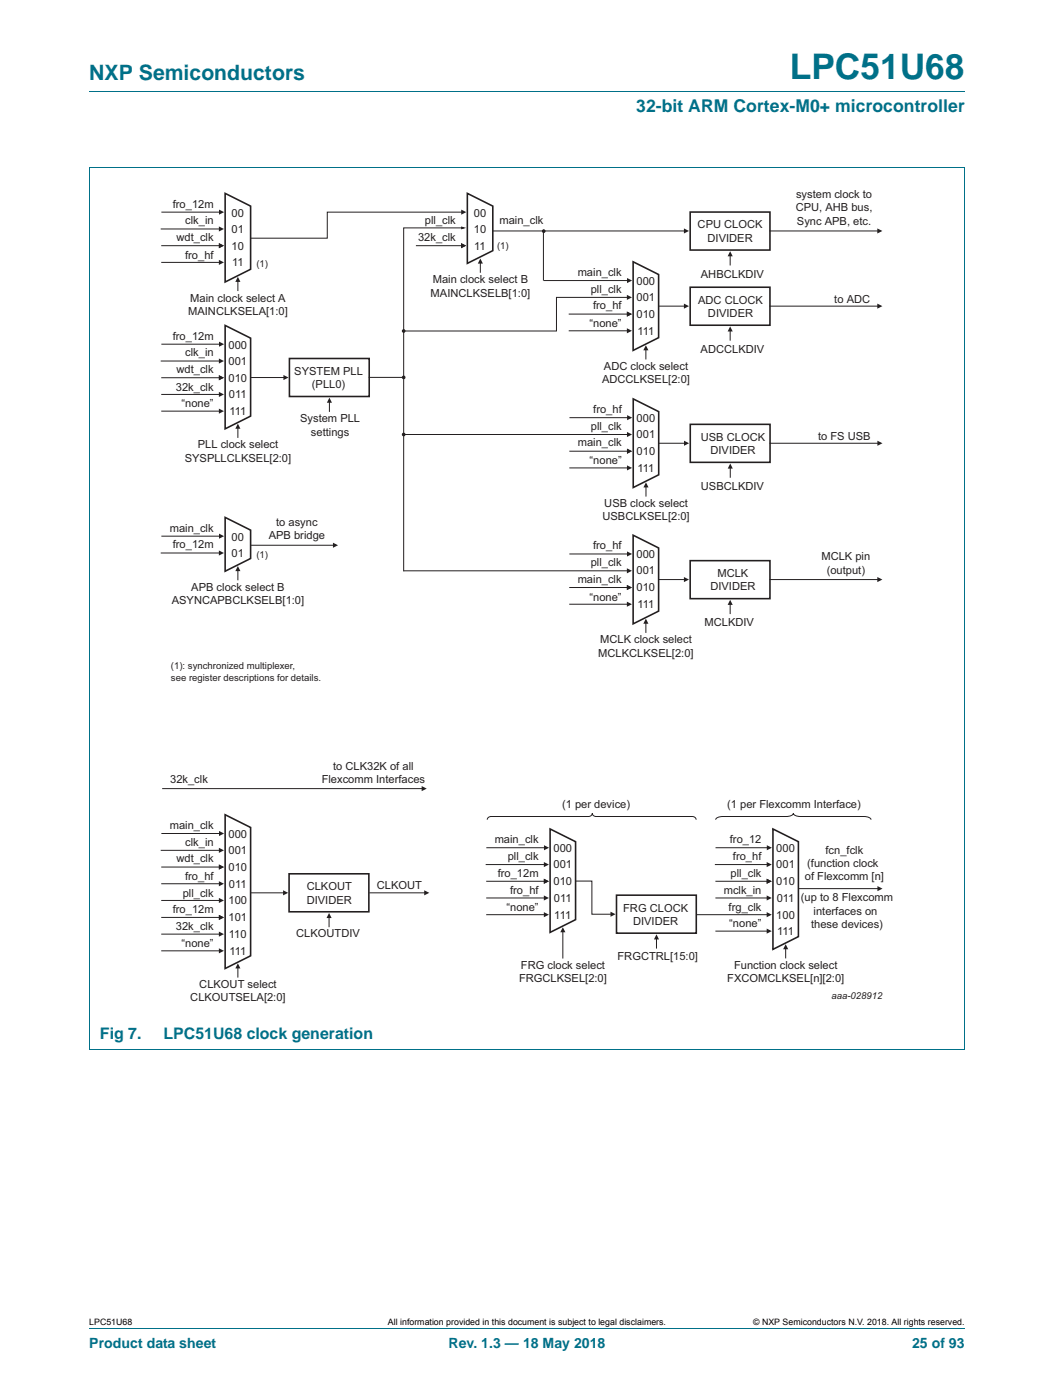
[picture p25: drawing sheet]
<svg xmlns="http://www.w3.org/2000/svg" width="210mm" height="279mm" viewBox="0 0 210 279" stroke-linecap="round" stroke-linejoin="round" font-family="sans-serif">
<defs><g id="words">
<text font-size="7" fill="#007088" x="157.6" y="15.8">LPC51U68</text>
<text font-size="4.2" fill="#007088" x="17.8" y="16">NXP Semiconductors</text>
<text font-size="3.5" fill="#007088" x="126.9" y="22.3">32-bit ARM Cortex-M0+ microcontroller</text>
<g font-size="3.2" fill="#007088">
<text x="19.9" y="207.3">Fig 7.</text>
<text x="32.6" y="207.3">LPC51U68 clock generation</text>
</g>
<g font-size="2.8" fill="#007088">
<text x="17.8" y="269.1">Product data sheet</text>
<text x="89.5" y="269.1">Rev. 1.3 — 18 May 2018</text>
<text x="181.9" y="269.1">25 of 93</text>
</g>
<g font-size="2.2" fill="#231f20">
<text x="34.5" y="41.4">fro_12m</text>
<text x="158.8" y="39.5">system clock to</text>
<text x="36.9" y="44.7">clk_in</text>
<text x="46.2" y="43.2">00</text>
<text x="46.2" y="46.4">01</text>
<text x="84.8" y="44.7">pll_clk</text>
<text x="94.5" y="43.2">00</text>
<text x="94.5" y="46.4">10</text>
<text x="99.6" y="44.7">main_clk</text>
<text x="139.2" y="45.6">CPU CLOCK</text>
<text x="158.7" y="42.1">CPU, AHB bus,</text>
<text x="159" y="44.8">Sync APB, etc.</text>
<text x="35.2" y="48.1">wdt_clk</text>
<text x="36.9" y="51.6">fro_hf</text>
<text x="46.2" y="49.8">10</text>
<text x="46.3" y="53.2">11</text>
<text x="83.4" y="48.1">32k_clk</text>
<text x="94.6" y="49.8">11</text>
<text x="141.1" y="48.3">DIVIDER</text>
<text x="85.9" y="59.2">MAINCLKSELB[1:0]</text>
<text x="86.3" y="56.5">Main clock select B</text>
<text x="115.2" y="55.1">main_clk</text>
<text x="117.8" y="58.4">pll_clk</text>
<text x="127" y="56.9">000</text>
<text x="139.8" y="55.4">AHBCLKDIV</text>
<text x="37.5" y="62.9">MAINCLKSELA[1:0]</text>
<text x="38" y="60.2">Main clock select A</text>
<text x="117.6" y="65.3">“none”</text>
<text x="118.3" y="61.7">fro_hf</text>
<text x="127" y="60.1">001</text>
<text x="127" y="63.5">010</text>
<text x="139.3" y="60.6">ADC CLOCK</text>
<text x="141.2" y="63.3">DIVIDER</text>
<text x="166.4" y="60.4">to ADC</text>
<text x="34.5" y="67.8">fro_12m</text>
<text x="36.9" y="71.1">clk_in</text>
<text x="45.6" y="69.6">000</text>
<text x="127.1" y="66.8">111</text>
<text x="139.8" y="70.4">ADCCLKDIV</text>
<text x="35.1" y="78">32k_clk</text>
<text x="35.2" y="74.4">wdt_clk</text>
<text x="45.6" y="72.8">001</text>
<text x="45.6" y="76.2">010</text>
<text x="58.7" y="74.8">SYSTEM PLL</text>
<text x="62.2" y="77.5">(PLL0)</text>
<text x="120.1" y="76.5">ADCCLKSEL[2:0]</text>
<text x="120.5" y="73.8">ADC clock select</text>
<text x="36.2" y="81.3">“none”</text>
<text x="45.7" y="79.5">011</text>
<text x="45.8" y="82.8">111</text>
<text x="118.4" y="82.4">fro_hf</text>
<text x="39.4" y="89.5">PLL clock select</text>
<text x="59.9" y="84.3">System PLL</text>
<text x="62" y="86.9">settings</text>
<text x="115.3" y="89.1">main_clk</text>
<text x="117.9" y="85.8">pll_clk</text>
<text x="127" y="84.2">000</text>
<text x="127" y="87.4">001</text>
<text x="139.8" y="88">USB CLOCK</text>
<text x="163.2" y="87.8">to FS USB</text>
<text x="36.9" y="92.2">SYSPLLCLKSEL[2:0]</text>
<text x="117.6" y="92.6">“none”</text>
<text x="127" y="90.8">010</text>
<text x="127.2" y="94.2">111</text>
<text x="141.7" y="90.6">DIVIDER</text>
<text x="120.5" y="101.2">USB clock select</text>
<text x="139.8" y="97.8">USBCLKDIV</text>
<text x="33.9" y="106.1">main_clk</text>
<text x="46.2" y="107.9">00</text>
<text x="53.6" y="107.7">APB bridge</text>
<text x="55.1" y="105">to async</text>
<text x="120.2" y="103.9">USBCLKSEL[2:0]</text>
<text x="34.5" y="109.4">fro_12m</text>
<text x="46.2" y="111.1">01</text>
<text x="117.8" y="113">pll_clk</text>
<text x="118.3" y="109.6">fro_hf</text>
<text x="127" y="111.4">000</text>
<text x="163.9" y="111.8">MCLK pin</text>
<text x="38.2" y="117.9">APB clock select B</text>
<text x="115.2" y="116.3">main_clk</text>
<text x="117.6" y="119.8">“none”</text>
<text x="127" y="114.6">001</text>
<text x="127" y="118">010</text>
<text x="141.7" y="117.8">DIVIDER</text>
<text x="143.1" y="115.2">MCLK</text>
<text x="164.9" y="114.5">(output)</text>
<text x="34.3" y="120.6">ASYNCAPBCLKSELB[1:0]</text>
<text x="127.1" y="121.4">111</text>
<text x="140.5" y="125">MCLKDIV</text>
<text x="119.4" y="131.1">MCLKCLKSEL[2:0]</text>
<text x="119.7" y="128.4">MCLK clock select</text>
<text x="66.5" y="153.6">to CLK32K of all</text>
<text x="33.9" y="156.3">32k_clk</text>
<text x="64.2" y="156.3">Flexcomm Interfaces</text>
<text x="112.1" y="161.3">(1 per device)</text>
<text x="145.1" y="161.3">(1 per Flexcomm Interface)</text>
<text x="33.9" y="165.4">main_clk</text>
<text x="45.6" y="167.2">000</text>
<text x="35.2" y="172.1">wdt_clk</text>
<text x="36.9" y="168.8">clk_in</text>
<text x="45.6" y="170.4">001</text>
<text x="45.6" y="173.8">010</text>
<text x="98.7" y="168.3">main_clk</text>
<text x="101.3" y="171.6">pll_clk</text>
<text x="110.4" y="170.1">000</text>
<text x="110.4" y="173.3">001</text>
<text x="145.6" y="168.3">fro_12</text>
<text x="146.2" y="171.6">fro_hf</text>
<text x="154.9" y="170.1">000</text>
<text x="154.9" y="173.3">001</text>
<text x="161" y="173">(function clock</text>
<text x="164.7" y="170.4">fcn_fclk</text>
<text x="36.4" y="179">pll_clk</text>
<text x="36.9" y="175.6">fro_hf</text>
<text x="45.7" y="177.2">011</text>
<text x="61.2" y="177.6">CLKOUT</text>
<text x="75.2" y="177.4">CLKOUT</text>
<text x="99.3" y="174.9">fro_12m</text>
<text x="101.8" y="178.5">fro_hf</text>
<text x="110.4" y="176.7">010</text>
<text x="144.4" y="178.5">mclk_in</text>
<text x="145.7" y="174.9">pll_clk</text>
<text x="154.9" y="176.7">010</text>
<text x="159.8" y="179.9">(up to 8 Flexcomm</text>
<text x="160.5" y="175.7">of Flexcomm [n]</text>
<text x="34.5" y="182.1">fro_12m</text>
<text x="35.1" y="185.7">32k_clk</text>
<text x="45.6" y="180.5">100</text>
<text x="45.6" y="183.9">101</text>
<text x="61.2" y="180.3">DIVIDER</text>
<text x="101" y="181.8">“none”</text>
<text x="110.5" y="180">011</text>
<text x="110.6" y="183.3">111</text>
<text x="124.3" y="181.9">FRG CLOCK</text>
<text x="126.3" y="184.6">DIVIDER</text>
<text x="145.4" y="181.8">frg_clk</text>
<text x="145.5" y="185.1">“none”</text>
<text x="154.9" y="183.3">100</text>
<text x="154.9" y="180">011</text>
<text x="161.8" y="185.2">these devices)</text>
<text x="162.3" y="182.6">interfaces on</text>
<text x="36.2" y="189">“none”</text>
<text x="45.7" y="187.2">110</text>
<text x="45.8" y="190.6">111</text>
<text x="59.1" y="187.1">CLKOUTDIV</text>
<text x="123.2" y="191.7">FRGCTRL[15:0]</text>
<text x="155" y="186.6">111</text>
<text x="39.8" y="197.2">CLKOUT select</text>
<text x="103.5" y="196.1">FRGCLKSEL[2:0]</text>
<text x="103.9" y="193.4">FRG clock select</text>
<text x="145.1" y="196">FXCOMCLKSEL[n][2:0]</text>
<text x="146.4" y="193.4">Function clock select</text>
<text x="38" y="199.9">CLKOUTSELA[2:0]</text>
</g>
<g font-size="1.9" fill="#231f20">
<text x="51.1" y="53.3">(1)</text>
<text x="99.1" y="49.7">(1)</text>
<text x="51.1" y="111.3">(1)</text>
<text x="34.1" y="133.5">(1): synchronized multiplexer,</text>
<text x="34.1" y="135.8">see register descriptions for details.</text>
<text x="165.9" y="199.4">aaa-028912</text>
</g>
<g font-size="1.8">
<text x="17.8" y="264.5">LPC51U68</text>
<text x="77.4" y="264.5">All information provided in this document is subject to legal disclaimers.</text>
<text x="150.2" y="264.5">© NXP Semiconductors N.V. 2018. All rights reserved.</text>
</g>
</g></defs>
<path d="M17.8 18.2h174.6M17.8 33.3h174.7M17.8 33.4v176M192.5 33.4v176M17.8 209.4h174.7M17.8 265.1h174.6" fill="none" stroke="#007088" stroke-width=".2"/>
<path d="M125.1 55.5l1 .5-1 .5z" fill="#231f20"/>
<path d="M108.5 56h17.1" fill="none" stroke="#231f20" stroke-width=".2"/>
<circle cx="108.5" cy="46.1" r=".25" fill="#231f20"/>
<circle cx="108.5" cy="46.1" r=".25" fill="none" stroke="#231f20" stroke-width=".22"/>
<circle cx="80.5" cy="66.1" r=".25" fill="#231f20"/>
<circle cx="80.5" cy="66.1" r=".25" fill="none" stroke="#231f20" stroke-width=".22"/>
<circle cx="80.5" cy="75.3" r=".25" fill="#231f20"/>
<circle cx="80.5" cy="75.3" r=".25" fill="none" stroke="#231f20" stroke-width=".22"/>
<path d="M125.1 58.8l1 .6-1 .5z" fill="#231f20"/>
<path d="M125.6 59.4h-14.6v6.7h-30.5" fill="none" stroke="#231f20" stroke-width=".2"/>
<path d="M136.4 60.6l1 .5-1 .5z" fill="#231f20"/>
<path d="M131.4 61.1h5.5" fill="none" stroke="#231f20" stroke-width=".2"/>
<path d="M145.7 65.1l.5 1.1h-1.1z" fill="#231f20"/>
<path d="M145.7 65.6v2.3" fill="none" stroke="#231f20" stroke-width=".2"/>
<path d="M128.8 68.9l.6 1h-1.1z" fill="#231f20"/>
<path d="M128.8 69.4v2.2" fill="none" stroke="#231f20" stroke-width=".2"/>
<path d="M175 60.6l1 .5-1 .5z" fill="#231f20"/>
<path d="M153.6 61.1h21.9" fill="none" stroke="#231f20" stroke-width=".2"/>
<path d="M125.1 62.2l1 .5-1 .5z" fill="#231f20"/>
<path d="M113.5 62.7h12.1" fill="none" stroke="#231f20" stroke-width=".2"/>
<g fill="#231f20">
<path d="M125.1 62.2l1 .5-1 .5z"/>
<path d="M125.1 65.5l1 .5-1 .5z"/>
</g>
<path d="M113.5 66h12.1" fill="none" stroke="#231f20" stroke-width=".2"/>
<path d="M126.3 52.2l5.1 2.6v12.6l-5.1 2.5zM137.7 57.3h15.9v7.6h-15.9z" fill="none" stroke="#231f20" stroke-width=".32"/>
<path d="M136.4 45.6l1 .5-1 .5z" fill="#231f20"/>
<path d="M98.4 46.1h38.5" fill="none" stroke="#231f20" stroke-width=".2"/>
<path d="M145.7 50.1l.5 1.1h-1.1z" fill="#231f20"/>
<path d="M145.7 50.6v2.3" fill="none" stroke="#231f20" stroke-width=".2"/>
<path d="M175 45.6l1 .5-1 .5z" fill="#231f20"/>
<path d="M153.6 46.1h21.9" fill="none" stroke="#231f20" stroke-width=".2"/>
<path d="M137.7 42.3h15.9v7.6h-15.9z" fill="none" stroke="#231f20" stroke-width=".32"/>
<path d="M65.7 79.4l.5 1h-1z" fill="#231f20"/>
<path d="M65.7 79.9v2.2M73.7 75.3h6.7" fill="none" stroke="#231f20" stroke-width=".2"/>
<path d="M57.7 71.5h16v7.6h-16z" fill="none" stroke="#231f20" stroke-width=".32"/>
<path d="M125.1 82.8l1 .6-1 .5z" fill="#231f20"/>
<path d="M113.7 83.4h11.9" fill="none" stroke="#231f20" stroke-width=".2"/>
<path d="M125.1 86.2l1 .5-1 .5z" fill="#231f20"/>
<path d="M80.6 86.7h45" fill="none" stroke="#231f20" stroke-width=".2"/>
<path d="M136.4 88l1.1 .5-1.1 .5z" fill="#231f20"/>
<path d="M131.4 88.5h5.6" fill="none" stroke="#231f20" stroke-width=".2"/>
<path d="M145.7 92.5l.5 1h-1z" fill="#231f20"/>
<path d="M145.7 93v2.2" fill="none" stroke="#231f20" stroke-width=".2"/>
<path d="M128.9 96.3l.5 1h-1z" fill="#231f20"/>
<path d="M128.9 96.8v2.2" fill="none" stroke="#231f20" stroke-width=".2"/>
<path d="M175 88l1 .5-1 .5z" fill="#231f20"/>
<path d="M153.6 88.5h21.9" fill="none" stroke="#231f20" stroke-width=".2"/>
<path d="M125.1 89.5l1 .5-1 .6z" fill="#231f20"/>
<path d="M113.7 90h11.9" fill="none" stroke="#231f20" stroke-width=".2"/>
<g fill="#231f20">
<path d="M125.1 89.5l1 .5-1 .6z"/>
<path d="M125.1 92.9l1 .5-1 .5z"/>
</g>
<path d="M113.7 93.4h11.9" fill="none" stroke="#231f20" stroke-width=".2"/>
<path d="M126.3 79.6l5.1 2.5v12.7l-5.1 2.5zM137.7 84.7h15.9v7.6h-15.9z" fill="none" stroke="#231f20" stroke-width=".32"/>
<path d="M43.7 41.8l1 .5-1 .5z" fill="#231f20"/>
<path d="M32.3 42.3h11.9" fill="none" stroke="#231f20" stroke-width=".2"/>
<path d="M43.7 45.2l1 .5-1 .5z" fill="#231f20"/>
<path d="M32.2 45.7h12" fill="none" stroke="#231f20" stroke-width=".2"/>
<path d="M47.5 55.2l.5 1.1h-1.1z" fill="#231f20"/>
<path d="M47.5 55.8v2.2" fill="none" stroke="#231f20" stroke-width=".2"/>
<path d="M43.7 48.5l1 .5-1 .5z" fill="#231f20"/>
<path d="M32.3 49h11.9" fill="none" stroke="#231f20" stroke-width=".2"/>
<g fill="#231f20">
<path d="M43.7 48.5l1 .5-1 .5z"/>
<path d="M43.7 51.9l1 .5-1 .5z"/>
</g>
<path d="M32.3 52.4h11.9" fill="none" stroke="#231f20" stroke-width=".2"/>
<path d="M44.9 38.6l5.1 2.5v12.6l-5.1 2.6z" fill="none" stroke="#231f20" stroke-width=".32"/>
<path d="M92 41.8l1 .5-1 .5z" fill="#231f20"/>
<path d="M92.5 42.3h-27.2v5.2h-15.3" fill="none" stroke="#231f20" stroke-width=".2"/>
<path d="M92 45.2l1 .3-1 .3z" fill="#231f20"/>
<path d="M92.5 45.5h-12v68.4" fill="none" stroke="#231f20" stroke-width=".2"/>
<path d="M92 48.5l1 .5-1 .5z" fill="#231f20"/>
<path d="M83.1 49h9.4" fill="none" stroke="#231f20" stroke-width=".2"/>
<path d="M92 48.5l1 .5-1 .5z" fill="#231f20"/>
<path d="M93.2 38.6l5.1 2.5v8.9l-5.1 2.6z" fill="none" stroke="#231f20" stroke-width=".32"/>
<path d="M43.7 106.5l1 .5-1 .5z" fill="#231f20"/>
<path d="M32.3 107h11.9" fill="none" stroke="#231f20" stroke-width=".2"/>
<path d="M43.7 109.9l1 .5-1 .5z" fill="#231f20"/>
<path d="M32.2 110.4h12" fill="none" stroke="#231f20" stroke-width=".2"/>
<path d="M47.5 113l.5 1h-1.1z" fill="#231f20"/>
<path d="M47.5 113.5v2.2" fill="none" stroke="#231f20" stroke-width=".2"/>
<path d="M44.9 103.3l5.1 2.5v5.7l-5.1 2.5z" fill="none" stroke="#231f20" stroke-width=".32"/>
<path d="M95.8 51.6l.5 1h-1z" fill="#231f20"/>
<path d="M95.8 52.1v2.2" fill="none" stroke="#231f20" stroke-width=".2"/>
<path d="M43.7 68.2l1 .5-1 .5z" fill="#231f20"/>
<path d="M32.3 68.7h11.9" fill="none" stroke="#231f20" stroke-width=".2"/>
<path d="M43.7 71.5l1 .6-1 .5z" fill="#231f20"/>
<path d="M32.2 72.1h12" fill="none" stroke="#231f20" stroke-width=".2"/>
<path d="M56.5 74.8l1.1 .5-1.1 .6z" fill="#231f20"/>
<path d="M50 75.3h7" fill="none" stroke="#231f20" stroke-width=".2"/>
<path d="M47.5 84.5l.5 1.1h-1.1z" fill="#231f20"/>
<path d="M47.5 85.1v2.2" fill="none" stroke="#231f20" stroke-width=".2"/>
<path d="M43.7 74.9l1 .5-1 .5z" fill="#231f20"/>
<path d="M32.3 75.4h11.9" fill="none" stroke="#231f20" stroke-width=".2"/>
<g fill="#231f20">
<path d="M43.7 74.9l1 .5-1 .5z"/>
<path d="M43.7 78.2l1 .5-1 .5z"/>
</g>
<path d="M32.3 78.7h11.9" fill="none" stroke="#231f20" stroke-width=".2"/>
<path d="M43.7 81.5l1 .6-1 .5z" fill="#231f20"/>
<path d="M32.3 82.1h11.9" fill="none" stroke="#231f20" stroke-width=".2"/>
<path d="M44.9 64.9l5.1 2.6v15.5l-5.1 2.6z" fill="none" stroke="#231f20" stroke-width=".32"/>
<path d="M131 186.5l.5 1h-1z" fill="#231f20"/>
<path d="M131 187v2.2" fill="none" stroke="#231f20" stroke-width=".2"/>
<path d="M123 178.7h15.9v7.5h-15.9z" fill="none" stroke="#231f20" stroke-width=".32"/>
<path d="M108.5 168.7l1 .5-1 .5z" fill="#231f20"/>
<path d="M97.1 169.2h11.9" fill="none" stroke="#231f20" stroke-width=".2"/>
<path d="M108.5 172l1 .5-1 .6z" fill="#231f20"/>
<path d="M97 172.5h12" fill="none" stroke="#231f20" stroke-width=".2"/>
<path d="M121.8 181.9l1 .6-1 .5z" fill="#231f20"/>
<path d="M114.9 175.8h3.2v6.7h3.9" fill="none" stroke="#231f20" stroke-width=".2"/>
<path d="M112.3 185l.5 1.1h-1z" fill="#231f20"/>
<path d="M112.3 185.5v5.7" fill="none" stroke="#231f20" stroke-width=".2"/>
<path d="M108.5 175.4l1 .5-1 .5z" fill="#231f20"/>
<path d="M97.1 175.9h11.9" fill="none" stroke="#231f20" stroke-width=".2"/>
<g fill="#231f20">
<path d="M108.5 175.4l1 .5-1 .5z"/>
<path d="M108.5 178.7l1 .5-1 .5z"/>
</g>
<path d="M97.1 179.2h11.9" fill="none" stroke="#231f20" stroke-width=".2"/>
<path d="M108.5 182l1 .5-1 .6z" fill="#231f20"/>
<path d="M97.1 182.5h11.9" fill="none" stroke="#231f20" stroke-width=".2"/>
<path d="M109.7 165.4l5.1 2.6v15.5l-5.1 2.6z" fill="none" stroke="#231f20" stroke-width=".32"/>
<path d="M153 168.7l1 .5-1 .5z" fill="#231f20"/>
<path d="M142.8 169.2h10.7" fill="none" stroke="#231f20" stroke-width=".2"/>
<path d="M152.9 172l1.1 .5-1.1 .6z" fill="#231f20"/>
<path d="M142.7 172.5h10.7" fill="none" stroke="#231f20" stroke-width=".2"/>
<path d="M175 176.8l1.1 .5-1.1 .6z" fill="#231f20"/>
<path d="M159.4 177.3h16.1" fill="none" stroke="#231f20" stroke-width=".2"/>
<path d="M156.7 188.4l.5 1h-1z" fill="#231f20"/>
<path d="M156.7 188.9v2.3" fill="none" stroke="#231f20" stroke-width=".2"/>
<path d="M152.9 175.4l1.1 .5-1.1 .5z" fill="#231f20"/>
<path d="M142.8 175.9h10.6" fill="none" stroke="#231f20" stroke-width=".2"/>
<g fill="#231f20">
<path d="M152.9 175.4l1.1 .5-1.1 .5z"/>
<path d="M152.9 178.7l1.1 .5-1.1 .5z"/>
</g>
<path d="M142.8 179.2h10.6" fill="none" stroke="#231f20" stroke-width=".2"/>
<path d="M152.9 182l1.1 .5-1.1 .6z" fill="#231f20"/>
<path d="M139 182.5h14.4" fill="none" stroke="#231f20" stroke-width=".2"/>
<path d="M152.9 185.3l1.1 .5-1.1 .5z" fill="#231f20"/>
<path d="M142.8 185.8h10.6" fill="none" stroke="#231f20" stroke-width=".2"/>
<path d="M154.2 165.4l5.1 2.6v18.9l-5.1 2.6z" fill="none" stroke="#231f20" stroke-width=".32"/>
<path d="M65.6 182.2l.6 1h-1.1z" fill="#231f20"/>
<path d="M65.6 182.7v2.2" fill="none" stroke="#231f20" stroke-width=".2"/>
<path d="M57.7 174.4h15.9v7.6h-15.9z" fill="none" stroke="#231f20" stroke-width=".32"/>
<path d="M43.7 165.8l1 .5-1 .6z" fill="#231f20"/>
<path d="M32.3 166.3h11.9" fill="none" stroke="#231f20" stroke-width=".2"/>
<path d="M43.7 169.2l1 .5-1 .5z" fill="#231f20"/>
<path d="M32.2 169.7h12" fill="none" stroke="#231f20" stroke-width=".2"/>
<path d="M56.5 177.7l1 .5-1 .5z" fill="#231f20"/>
<path d="M50 178.2h7" fill="none" stroke="#231f20" stroke-width=".2"/>
<path d="M66.4 108.3l1 .5-1 .5z" fill="#231f20"/>
<path d="M50 108.8h16.9" fill="none" stroke="#231f20" stroke-width=".2"/>
<path d="M84.6 177.7l1 .5-1 .5z" fill="#231f20"/>
<path d="M73.8 178.2h11.3" fill="none" stroke="#231f20" stroke-width=".2"/>
<path d="M47.5 192.3l.5 1h-1.1z" fill="#231f20"/>
<path d="M47.5 192.8v2.2" fill="none" stroke="#231f20" stroke-width=".2"/>
<path d="M43.7 172.5l1 .5-1 .5z" fill="#231f20"/>
<path d="M32.3 173h11.9" fill="none" stroke="#231f20" stroke-width=".2"/>
<g fill="#231f20">
<path d="M43.7 172.5l1 .5-1 .5z"/>
<path d="M43.7 175.9l1 .5-1 .5z"/>
</g>
<path d="M32.3 176.4h11.9" fill="none" stroke="#231f20" stroke-width=".2"/>
<path d="M43.7 179.2l1 .5-1 .5z" fill="#231f20"/>
<path d="M32.3 179.7h11.9" fill="none" stroke="#231f20" stroke-width=".2"/>
<path d="M43.7 182.6l1 .5-1 .5z" fill="#231f20"/>
<path d="M32.3 183.1h11.9" fill="none" stroke="#231f20" stroke-width=".2"/>
<g fill="#231f20">
<path d="M43.7 182.6l1 .5-1 .5z"/>
<path d="M43.7 185.9l1 .5-1 .5z"/>
</g>
<path d="M32.3 186.4h11.9" fill="none" stroke="#231f20" stroke-width=".2"/>
<path d="M43.7 189.3l1 .5-1 .5z" fill="#231f20"/>
<path d="M32.3 189.8h11.9" fill="none" stroke="#231f20" stroke-width=".2"/>
<path d="M44.9 162.6l5.1 2.5v25.7l-5.1 2.5z" fill="none" stroke="#231f20" stroke-width=".32"/>
<path d="M125.1 110.1l1 .5-1 .5z" fill="#231f20"/>
<path d="M113.7 110.6h11.9" fill="none" stroke="#231f20" stroke-width=".2"/>
<path d="M125.1 113.4l1 .5-1 .5z" fill="#231f20"/>
<path d="M80.6 113.9h45" fill="none" stroke="#231f20" stroke-width=".2"/>
<path d="M136.4 115.2l1 .5-1 .5z" fill="#231f20"/>
<path d="M131.4 115.7h5.5" fill="none" stroke="#231f20" stroke-width=".2"/>
<path d="M145.7 119.7l.5 1h-1.1z" fill="#231f20"/>
<path d="M145.7 120.2v2.3" fill="none" stroke="#231f20" stroke-width=".2"/>
<path d="M128.8 123.5l.6 1h-1.1z" fill="#231f20"/>
<path d="M128.8 124v2.2" fill="none" stroke="#231f20" stroke-width=".2"/>
<path d="M175 115.2l1 .5-1 .5z" fill="#231f20"/>
<path d="M153.6 115.7h21.9" fill="none" stroke="#231f20" stroke-width=".2"/>
<path d="M125.1 116.7l1 .6-1 .5z" fill="#231f20"/>
<path d="M113.7 117.3h11.9" fill="none" stroke="#231f20" stroke-width=".2"/>
<g fill="#231f20">
<path d="M125.1 116.7l1 .6-1 .5z"/>
<path d="M125.1 120.1l1 .5-1 .5z"/>
</g>
<path d="M113.7 120.6h11.9" fill="none" stroke="#231f20" stroke-width=".2"/>
<path d="M126.3 106.8l5.1 2.6v12.6l-5.1 2.5zM137.7 111.9h15.9v7.6h-15.9z" fill="none" stroke="#231f20" stroke-width=".32"/>
<path d="M84.1 156.9l1 .5-1 .5z" fill="#231f20"/>
<path d="M108.4 45.9v10.1M32.5 157.4h52.1M97.2 163.6a.71 .71 0 0 1 .8-.6h19.4a.71 .71 0 0 0 .8-.7 .71 .71 0 0 0 .7 .7h19.2a.71 .71 0 0 1 .8 .6M142.8 163.6a1.19 1.19 0 0 1 1.4-.6l13.1-.1a.98 .98 0 0 0 1-.6 1.19 1.19 0 0 0 1.4 .7h13.1a.99 .99 0 0 1 1 .6" fill="none" stroke="#231f20" stroke-width=".2"/>
<circle cx="80.5" cy="86.7" r=".25" fill="#231f20"/>
<circle cx="80.5" cy="86.7" r=".25" fill="none" stroke="#231f20" stroke-width=".22"/>
<use href="#words"/>
</svg>
